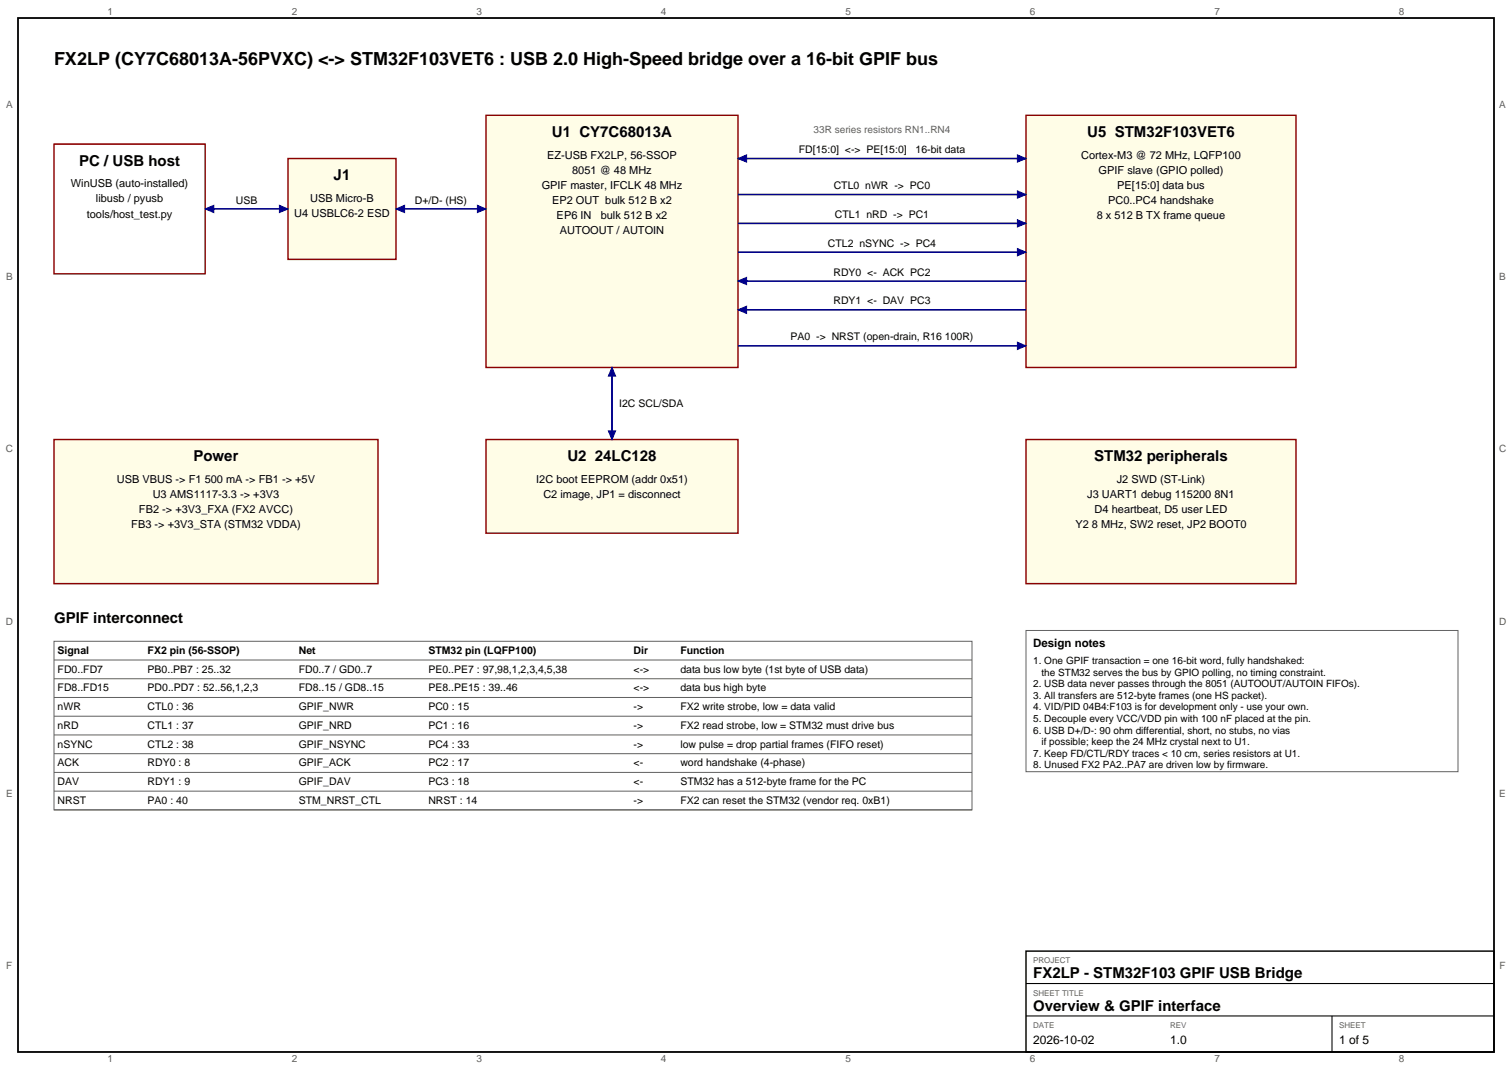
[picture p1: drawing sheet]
<svg xmlns="http://www.w3.org/2000/svg" width="420mm" height="297mm" viewBox="0 0 420 297" stroke-linecap="round" stroke-linejoin="round" font-family="sans-serif">
<defs><g id="words">
<text font-size="5" x="15" y="18">FX2LP (CY7C68013A-56PVXC) &lt;-&gt; STM32F103VET6 : USB 2.0 High-Speed bridge over a 16-bit GPIF bus</text>
<g font-size="4.2">
<text x="153.3" y="38">U1 CY7C68013A</text>
<text x="302" y="38">U5 STM32F103VET6</text>
<text x="22" y="46">PC / USB host</text>
<text x="92.7" y="50">J1</text>
<text x="53.7" y="128">Power</text>
<text x="157.6" y="128">U2 24LC128</text>
<text x="304" y="128">STM32 peripherals</text>
<text x="15" y="173">GPIF interconnect</text>
<text x="287" y="271.6">FX2LP - STM32F103 GPIF USB Bridge</text>
<text x="287" y="280.6">Overview &amp; GPIF interface</text>
</g>
<g font-size="3.3">
<text x="287" y="289.8">2026-10-02</text>
<text x="325" y="289.8">1.0</text>
<text x="372" y="289.8">1 of 5</text>
</g>
<text font-size="3.2" x="287" y="179.7">Design notes</text>
<g font-size="3.1">
<text x="152" y="44">EZ-USB FX2LP, 56-SSOP</text>
<text x="300.3" y="44">Cortex-M3 @ 72 MHz, LQFP100</text>
<text x="19.7" y="52">WinUSB (auto-installed)</text>
<text x="150.5" y="52.4">GPIF master, IFCLK 48 MHz</text>
<text x="158.9" y="48.2">8051 @ 48 MHz</text>
<text x="305.2" y="48.2">GPIF slave (GPIO polled)</text>
<text x="310.4" y="52.4">PE[15:0] data bus</text>
<text x="26.7" y="56.2">libusb / pyusb</text>
<text x="86.2" y="56">USB Micro-B</text>
<text x="153.4" y="56.6">EP2 OUT bulk 512 B x2</text>
<text x="307.8" y="56.6">PC0..PC4 handshake</text>
<text x="24.1" y="60.4">tools/host_test.py</text>
<text x="81.8" y="60.2">U4 USBLC6-2 ESD</text>
<text x="154.6" y="60.8">EP6 IN</text>
<text x="155.5" y="65">AUTOOUT / AUTOIN</text>
<text x="166.9" y="60.8">bulk 512 B x2</text>
<text x="304.7" y="60.8">8 x 512 B TX frame queue</text>
<text x="32.5" y="134">USB VBUS -&gt; F1 500 mA -&gt; FB1 -&gt; +5V</text>
<text x="148.9" y="134">I2C boot EEPROM (addr 0x51)</text>
<text x="310.2" y="134">J2 SWD (ST-Link)</text>
<text x="38.6" y="142.4">FB2 -&gt; +3V3_FXA (FX2 AVCC)</text>
<text x="42.4" y="138.2">U3 AMS1117-3.3 -&gt; +3V3</text>
<text x="150.9" y="138.2">C2 image, JP1 = disconnect</text>
<text x="302" y="138.2">J3 UART1 debug 115200 8N1</text>
<text x="304.1" y="142.4">D4 heartbeat, D5 user LED</text>
<text x="36.5" y="146.6">FB3 -&gt; +3V3_STA (STM32 VDDA)</text>
<text x="298.7" y="146.6">Y2 8 MHz, SW2 reset, JP2 BOOT0</text>
</g>
<g font-size="2.9">
<text x="221.9" y="42.5">FD[15:0] &lt;-&gt; PE[15:0]</text>
<text x="254.3" y="42.5">16-bit data</text>
<text x="231.6" y="52.5">CTL0 nWR -&gt; PC0</text>
<text x="65.5" y="56.5">USB</text>
<text x="115.2" y="56.5">D+/D- (HS)</text>
<text x="231.9" y="60.5">CTL1 nRD -&gt; PC1</text>
<text x="230" y="68.5">CTL2 nSYNC -&gt; PC4</text>
<text x="231.5" y="76.5">RDY0 &lt;- ACK PC2</text>
<text x="231.5" y="84.5">RDY1 &lt;- DAV PC3</text>
<text x="219.6" y="94.5">PA0 -&gt; NRST (open-drain, R16 100R)</text>
<text x="172" y="113">I2C SCL/SDA</text>
<text x="16" y="181.5">Signal</text>
<text x="41" y="181.5">FX2 pin (56-SSOP)</text>
<text x="83" y="181.5">Net</text>
<text x="119" y="181.5">STM32 pin (LQFP100)</text>
<text x="176" y="181.5">Dir</text>
<text x="189" y="181.5">Function</text>
<text x="16" y="186.7">FD0..FD7</text>
<text x="16" y="191.9">FD8..FD15</text>
<text x="41" y="186.7">PB0..PB7 : 25..32</text>
<text x="41" y="191.9">PD0..PD7 : 52..56,1,2,3</text>
<text x="83" y="186.7">FD0..7 / GD0..7</text>
<text x="83" y="191.9">FD8..15 / GD8..15</text>
<text x="119" y="186.7">PE0..PE7 : 97,98,1,2,3,4,5,38</text>
<text x="119" y="191.9">PE8..PE15 : 39..46</text>
<text x="176" y="186.7">&lt;-&gt;</text>
<text x="176" y="191.9">&lt;-&gt;</text>
<text x="189" y="186.7">data bus low byte (1st byte of USB data)</text>
<text x="189" y="191.9">data bus high byte</text>
<text x="16" y="197.1">nWR</text>
<text x="41" y="197.1">CTL0 : 36</text>
<text x="83" y="197.1">GPIF_NWR</text>
<text x="119" y="197.1">PC0 : 15</text>
<text x="176" y="197.1">-&gt;</text>
<text x="189" y="197.1">FX2 write strobe, low = data valid</text>
<text x="16" y="202.3">nRD</text>
<text x="41" y="202.3">CTL1 : 37</text>
<text x="83" y="202.3">GPIF_NRD</text>
<text x="119" y="202.3">PC1 : 16</text>
<text x="176" y="202.3">-&gt;</text>
<text x="189" y="202.3">FX2 read strobe, low = STM32 must drive bus</text>
<text x="16" y="207.5">nSYNC</text>
<text x="41" y="207.5">CTL2 : 38</text>
<text x="83" y="207.5">GPIF_NSYNC</text>
<text x="119" y="207.5">PC4 : 33</text>
<text x="176" y="207.5">-&gt;</text>
<text x="189" y="207.5">low pulse = drop partial frames (FIFO reset)</text>
<text x="16" y="212.7">ACK</text>
<text x="41" y="212.7">RDY0 : 8</text>
<text x="83" y="212.7">GPIF_ACK</text>
<text x="119" y="212.7">PC2 : 17</text>
<text x="176" y="212.7">&lt;-</text>
<text x="189" y="212.7">word handshake (4-phase)</text>
<text x="16" y="217.9">DAV</text>
<text x="41" y="217.9">RDY1 : 9</text>
<text x="83" y="217.9">GPIF_DAV</text>
<text x="119" y="217.9">PC3 : 18</text>
<text x="176" y="217.9">&lt;-</text>
<text x="189" y="217.9">STM32 has a 512-byte frame for the PC</text>
<text x="16" y="223.1">NRST</text>
<text x="41" y="223.1">PA0 : 40</text>
<text x="83" y="223.1">STM_NRST_CTL</text>
<text x="119" y="223.1">NRST : 14</text>
<text x="176" y="223.1">-&gt;</text>
<text x="189" y="223.1">FX2 can reset the STM32 (vendor req. 0xB1)</text>
</g>
<g font-size="2.8" fill="#606060">
<text x="29.9" y="4.2">1</text>
<text x="81.1" y="4.2">2</text>
<text x="132.4" y="4.2">3</text>
<text x="183.6" y="4.2">4</text>
<text x="234.9" y="4.2">5</text>
<text x="286.1" y="4.2">6</text>
<text x="337.4" y="4.2">7</text>
<text x="388.6" y="4.2">8</text>
<text x="1.7" y="29.9">A</text>
<text x="416.5" y="29.9">A</text>
<text x="226" y="37">33R series resistors RN1..RN4</text>
<text x="1.7" y="77.7">B</text>
<text x="416.5" y="77.7">B</text>
<text x="1.6" y="125.6">C</text>
<text x="416.4" y="125.6">C</text>
<text x="1.6" y="173.4">D</text>
<text x="416.4" y="173.4">D</text>
<text x="1.7" y="221.3">E</text>
<text x="416.5" y="221.3">E</text>
<text x="1.8" y="269.1">F</text>
<text x="416.6" y="269.1">F</text>
<text x="29.9" y="294.8">1</text>
<text x="81.1" y="294.8">2</text>
<text x="132.4" y="294.8">3</text>
<text x="183.6" y="294.8">4</text>
<text x="234.9" y="294.8">5</text>
<text x="286.1" y="294.8">6</text>
<text x="337.4" y="294.8">7</text>
<text x="388.6" y="294.8">8</text>
</g>
<g font-size="2.8">
<text x="287" y="184.4">1. One GPIF transaction = one 16-bit word, fully handshaked:</text>
<text x="287" y="190.8">2. USB data never passes through the 8051 (AUTOOUT/AUTOIN FIFOs).</text>
<text x="289.3" y="187.6">the STM32 serves the bus by GPIO polling, no timing constraint.</text>
<text x="287" y="194">3. All transfers are 512-byte frames (one HS packet).</text>
<text x="287" y="197.2">4. VID/PID 04B4:F103 is for development only - use your own.</text>
<text x="287" y="200.4">5. Decouple every VCC/VDD pin with 100 nF placed at the pin.</text>
<text x="287" y="203.6">6. USB D+/D-: 90 ohm differential, short, no stubs, no vias</text>
<text x="287" y="210">7. Keep FD/CTL/RDY traces &lt; 10 cm, series resistors at U1.</text>
<text x="289.3" y="206.8">if possible; keep the 24 MHz crystal next to U1.</text>
<text x="287" y="213.2">8. Unused FX2 PA2..PA7 are driven low by firmware.</text>
</g>
<g font-size="2.2" fill="#606060">
<text x="287" y="267.4">PROJECT</text>
<text x="287" y="276.4">SHEET TITLE</text>
<text x="287" y="285.4">DATE</text>
<text x="325" y="285.4">REV</text>
<text x="372" y="285.4">SHEET</text>
</g>
</g></defs>
<path d="M5 5h410v287h-410z" fill="none" stroke="#000" stroke-width=".5"/>
<path d="M285 264h130v28h-130z" fill="none" stroke="#000" stroke-width=".4"/>
<path d="M285 273h130M285 282h130M370 282v10" fill="none" stroke="#000" stroke-width=".3"/>
<path d="M15 40h42v36h-42z" fill="none" stroke="#8b0000" stroke-width=".4"/>
<g fill="#fffde7" stroke="#8b0000" stroke-width=".4">
<path d="M80 44h30v28h-30z" fill-rule="evenodd"/>
<path d="M135 32h70v70h-70z" fill-rule="evenodd"/>
<path d="M285 32h75v70h-75z" fill-rule="evenodd"/>
<path d="M135 122h70v26h-70z" fill-rule="evenodd"/>
<path d="M15 122h90v40h-90z" fill-rule="evenodd"/>
<path d="M285 122h75v40h-75z" fill-rule="evenodd"/>
</g>
<path d="M57 58h23M110 58h25M205 44h80M205 54h80M205 62h80M205 70h80M205 78h80M205 86h80M205 96h80M170 102v20" fill="none" stroke="#00008b" stroke-width=".45"/>
<g fill="#00008b" stroke="#00008b" stroke-width=".28">
<path d="M77.6 57l2.4 1-2.4 1z"/>
<path d="M57 58l2.4-1v2z"/>
<path d="M132.6 57l2.4 1-2.4 1z"/>
<path d="M110 58l2.4-1v2z"/>
<path d="M282.6 43l2.4 1-2.4 1z"/>
<path d="M205 44l2.4-1v2z"/>
<path d="M282.6 53l2.4 1-2.4 1z"/>
<path d="M282.6 61l2.4 1-2.4 1z"/>
<path d="M282.6 69l2.4 1-2.4 1z"/>
<path d="M205 78l2.4-1v2z"/>
<path d="M205 86l2.4-1v2z"/>
<path d="M282.6 95l2.4 1-2.4 1z"/>
<path d="M169 119.6h2l-1 2.4z"/>
<path d="M170 102l1 2.4h-2z"/>
</g>
<path d="M15 178h255v46.8h-255zM285 175h120v39.2h-120zM15 183.2h255M15 188.4h255M15 193.6h255M15 198.8h255M15 204h255M15 209.2h255M15 214.4h255M15 219.6h255M15 224.8h255" fill="none" stroke="#606060" stroke-width=".28"/>
<use href="#words"/>
</svg>
